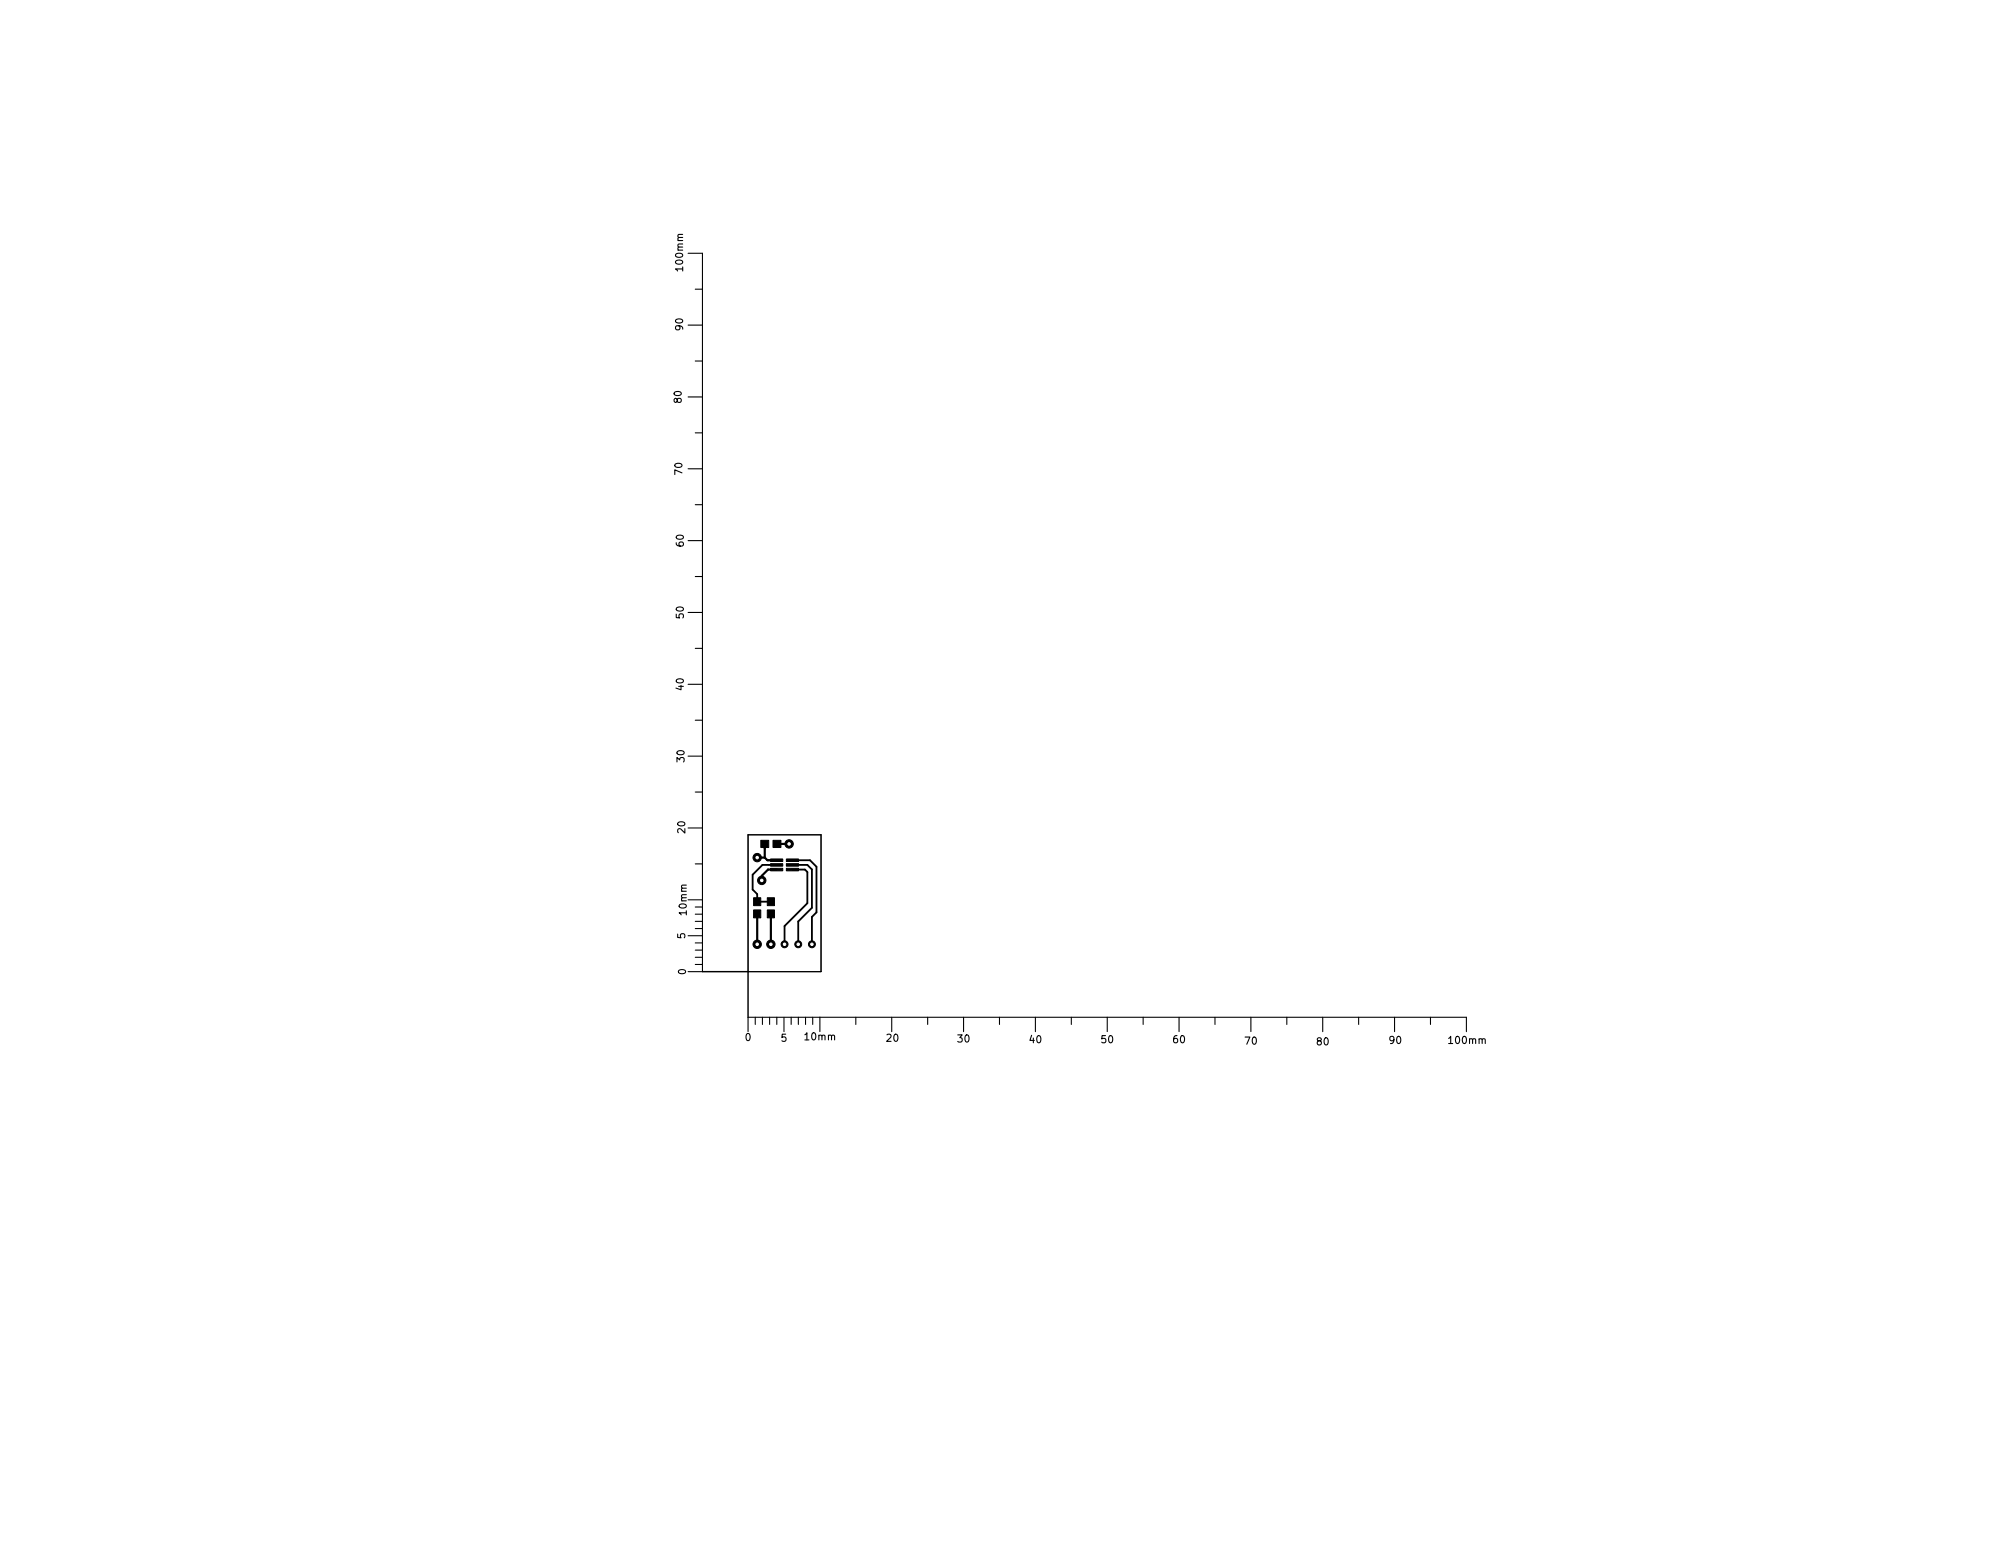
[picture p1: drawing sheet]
<svg xmlns="http://www.w3.org/2000/svg" width="279mm" height="216mm" viewBox="0 0 279 216" stroke-linecap="round" stroke-linejoin="round" font-family="sans-serif">
<defs><g id="words">
<g font-size="1.4">
<text x="95.1" y="37.6" transform="rotate(-90 95.1 37.6)">100mm</text>
<text x="95.1" y="45.9" transform="rotate(-90 95.1 45.9)">90</text>
<text x="94.9" y="56" transform="rotate(-90 94.9 56)">80</text>
<text x="95" y="66" transform="rotate(-90 95 66)">70</text>
<text x="95.2" y="76" transform="rotate(-90 95.2 76)">60</text>
<text x="95.2" y="86" transform="rotate(-90 95.2 86)">50</text>
<text x="95.2" y="96" transform="rotate(-90 95.2 96)">40</text>
<text x="95.3" y="106" transform="rotate(-90 95.3 106)">30</text>
<text x="95.4" y="115.9" transform="rotate(-90 95.4 115.9)">20</text>
<text x="95.4" y="130.6" transform="rotate(-90 95.4 130.6)">5</text>
<text x="95.6" y="127.3" transform="rotate(-90 95.6 127.3)">10mm</text>
<text x="95.5" y="135.6" transform="rotate(-90 95.5 135.6)">0</text>
<text x="103.8" y="144.9">0</text>
<text x="108.8" y="145">5</text>
<text x="112.1" y="144.8">10mm</text>
<text x="123.5" y="145">20</text>
<text x="133.4" y="145.1">30</text>
<text x="143.4" y="145.2">40</text>
<text x="153.4" y="145.2">50</text>
<text x="163.4" y="145.2">60</text>
<text x="173.4" y="145.4">70</text>
<text x="183.4" y="145.5">80</text>
<text x="193.5" y="145.3">90</text>
<text x="201.8" y="145.3">100mm</text>
</g>
</g></defs>
<g fill="none" stroke="#000" stroke-width=".15">
<path d="M95.8 35.3h2v100h-2M95.8 45.3h2M95.8 55.3h2M96.8 40.3h1M96.8 50.3h1M95.8 65.3h2M95.8 75.3h2M96.8 60.3h1M96.8 70.3h1M95.8 85.3h2M95.8 95.3h2M96.8 80.3h1"/>
<path d="M96.8 90.3h1M95.8 105.3h2M95.8 115.3h2M96.8 100.3h1M96.8 110.3h1M104.1 116.2h10.2v19.1h-10.2zM95.8 130.3h2M95.8 125.3h2M96.8 120.3h1M96.8 126.3h1M96.8 127.3h1M96.8 128.3h1"/>
<path d="M96.8 129.3h1M96.8 131.3h1M96.8 132.3h1M96.8 133.3h1M96.8 134.3h1M104.1 143.6v-2h100v2M105.1 141.6v1M106.1 141.6v1M107.1 141.6v1M108.1 141.6v1M109.1 141.6v2M110.1 141.6v1"/>
<path d="M111.1 141.6v1M112.1 141.6v1M113.1 141.6v1M114.1 141.6v2M119.1 141.6v1M124.1 141.6v2M129.1 141.6v1M134.1 141.6v2M139.1 141.6v1M144.1 141.6v2M149.1 141.6v1M154.1 141.6v2"/>
<path d="M159.1 141.6v1M164.1 141.6v2M169.1 141.6v1M174.1 141.6v2M179.1 141.6v1M184.1 141.6v2M189.1 141.6v1M194.1 141.6v2M199.1 141.6v1"/>
</g>
<g fill="#000" stroke="#000" stroke-width=".14">
<path d="M105.9 117h1.1v1h-1.1zM107.3 119.6h1.7v.3h-1.7zM107.6 117h1.1v1h-1.1zM109.5 119.6h1.7v.3h-1.7zM104.9 125h1v1.1h-1zM104.9 126.7h1v1.1h-1zM107.3 120.2h1.7v.4h-1.7zM107.3 120.9h1.7v.3h-1.7zM106.8 126.7h1v1.1h-1zM106.8 125h1v1.1h-1zM109.5 120.2h1.7v.4h-1.7zM109.5 120.9h1.7v.3h-1.7z"/>
<circle cx="105.4" cy="119.4" r=".58"/>
<circle cx="109.9" cy="117.5" r=".58"/>
<circle cx="105.4" cy="131.4" r=".58"/>
<circle cx="106" cy="122.6" r=".58"/>
<circle cx="107.3" cy="131.4" r=".58"/>
<circle cx="109.2" cy="131.4" r=".48"/>
<circle cx="111.1" cy="131.4" r=".48"/>
<circle cx="113" cy="131.4" r=".48"/>
</g>
<path d="M105.4 119.4h1.1M106.5 119.4l.3 .3h1.3M106.5 117.5v1.9M108.2 117.5h1.7M105.4 127.2v4.2M107.3 127.2v4.2M108.1 121h-1.2l-.9 .9v.7" fill="none" stroke="#000" stroke-width=".3"/>
<path d="M110.3 119.7h2.5l.9 1v6.3l-.7 .6v3.8M108.1 120.4h-2l-1.3 1.4v2l.6 .7v1h1.9M110.3 120.4h2.1l.6 .6v5.4l-1.9 1.9v3.1M110.3 121h1.8l.3 .4v4.3l-3.2 3.2v2.5" fill="none" stroke="#000" stroke-width=".25"/>
<g fill="#fff" stroke="#fff" stroke-width=".14">
<circle cx="106" cy="122.6" r=".17"/>
<circle cx="109.9" cy="117.5" r=".17"/>
<circle cx="107.3" cy="131.4" r=".17"/>
<circle cx="105.4" cy="119.4" r=".17"/>
<circle cx="105.4" cy="131.4" r=".17"/>
<circle cx="113" cy="131.4" r=".17"/>
<circle cx="109.2" cy="131.4" r=".17"/>
<circle cx="111.1" cy="131.4" r=".17"/>
</g>
<path d="M97.8 135.3h6.3v6.3" fill="none" stroke="#000" stroke-width=".2"/>
<use href="#words"/>
</svg>
